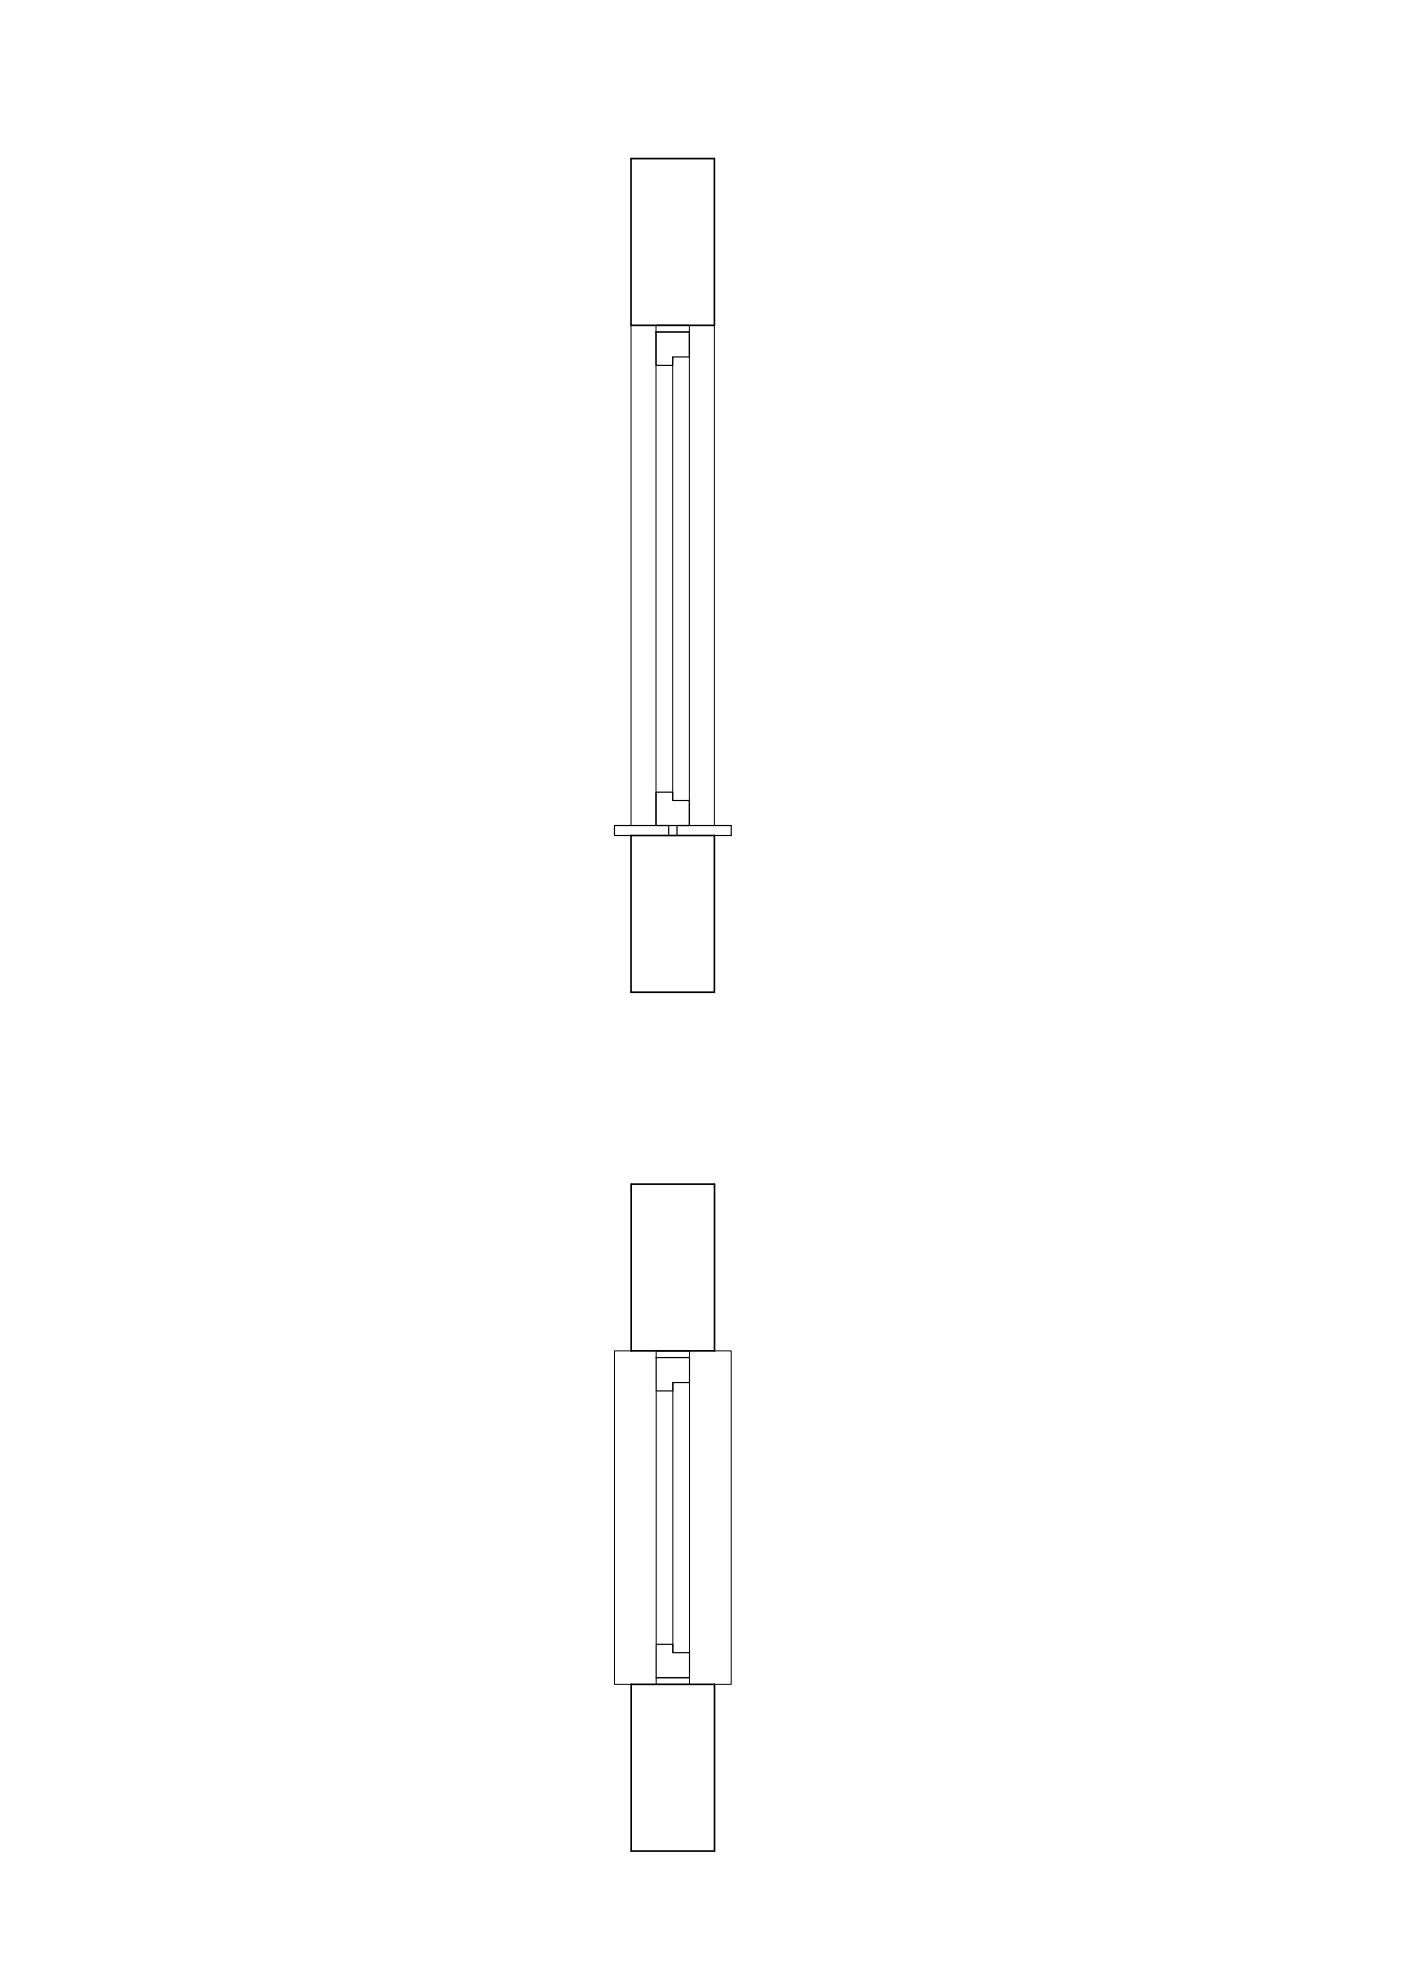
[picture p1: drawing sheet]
<svg xmlns="http://www.w3.org/2000/svg" width="420mm" height="594mm" viewBox="0 0 420 594" stroke-linecap="round" stroke-linejoin="round" font-family="sans-serif">
<!-- layer: Layer1 -->
<path d="M189.2 47.6h25v50h-25zM189.2 250.6h25v47h-25zM189.3 355.1h25v50h-25zM189.3 505.1h25v50h-25z" fill="none" stroke="#000" stroke-width=".5"/>
<!-- layer: proie -->
<path d="M189.2 97.6v150M196.7 99.6v148h10v-148M214.2 97.6v150M201.7 107.1v133M189.3 405.1h-5v100h5M196.8 417.1v76M201.8 414.6v81M206.8 414.6v81M214.3 405.1h5v100h-5" fill="none" stroke="#000" stroke-width=".3"/>
<!-- layer: Layer2 -->
<path d="M189.2 250.6h-4.9v-3h16.2v3M203 250.6v-3h16.3v3h-5.1" fill="none" stroke="#000" stroke-width=".35"/>
<!-- layer: tela -->
<path d="M196.7 97.6h10v2h-10zM196.8 405.1h10v2h-10zM196.8 503.1h10v2h-10z" fill="none" stroke="#000" stroke-width=".3"/>
<!-- layer: tela2 -->
<path d="M196.7 99.6h10v7.5h-5v2.5h-5zM196.7 237.6h5v2.5h5v7.5h-10zM196.8 407.1h10v7.5h-5v2.5h-5zM196.8 493.1h5v2.5h5v7.5h-10z" fill="none" stroke="#000" stroke-width=".35"/>
</svg>
